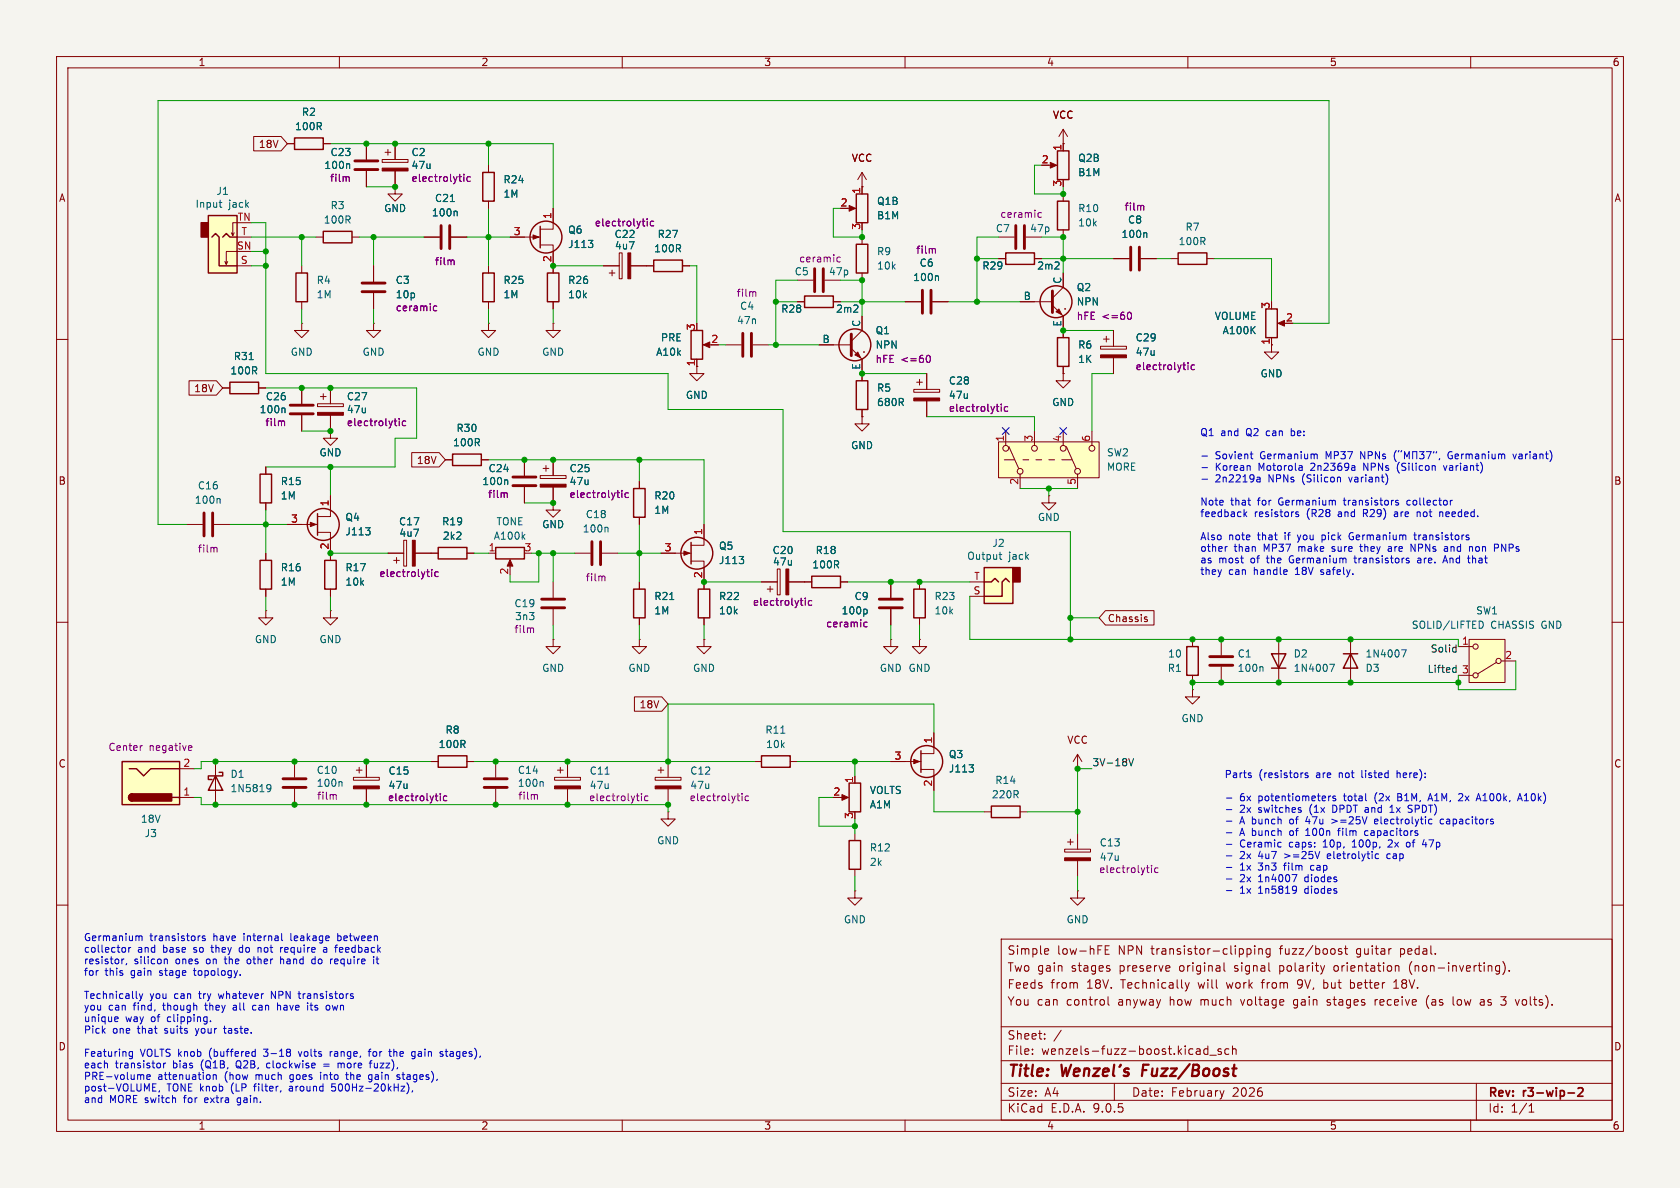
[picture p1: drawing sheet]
<svg xmlns="http://www.w3.org/2000/svg" width="297mm" height="210mm" viewBox="0 0 297 210" stroke-linecap="round" stroke-linejoin="round" font-family="sans-serif">
<defs><g id="words">
<g font-size="2.8" fill="#840000">
<text x="178" y="190.9">Title:</text>
<text x="202.7" y="190.9">Fuzz/Boost</text>
</g>
<g font-size="2.1" fill="#840000">
<text x="178" y="172">Two gain</text>
<text x="178" y="169">Simple</text>
<text x="186.9" y="169">low-hFE</text>
<text x="189.5" y="172">stages</text>
<text x="197.7" y="169">NPN</text>
<text x="198" y="172">preserve</text>
<text x="203.7" y="169">transistor-clipping</text>
<text x="208.8" y="172">original</text>
<text x="218.6" y="172">signal</text>
<text x="226.6" y="169">fuzz/boost</text>
<text x="226.7" y="172">polarity</text>
<text x="236.5" y="172">orientation</text>
<text x="240.2" y="169">guitar</text>
<text x="248.1" y="169">pedal.</text>
<text x="250" y="172">(non-inverting).</text>
<text x="178" y="178">You</text>
<text x="178" y="175">Feeds</text>
<text x="183.3" y="178">can</text>
<text x="185.7" y="175">from</text>
<text x="188.6" y="178">control</text>
<text x="192.2" y="175">18V.</text>
<text x="197.8" y="178">anyway</text>
<text x="198.3" y="175">Technically</text>
<text x="207.1" y="178">how</text>
<text x="212.1" y="175">will</text>
<text x="212.6" y="178">much</text>
<text x="217.3" y="175">work</text>
<text x="219.9" y="178">voltage</text>
<text x="223.7" y="175">from</text>
<text x="229.4" y="178">gain</text>
<text x="230.1" y="175">9V,</text>
<text x="234.8" y="175">but</text>
<text x="235.5" y="178">stages</text>
<text x="239.7" y="175">better</text>
<text x="244.1" y="178">receive</text>
<text x="247.6" y="175">18V.</text>
<text x="253.3" y="178">(as</text>
<text x="258.2" y="178">low</text>
<text x="263.2" y="178">as</text>
<text x="267" y="178">3</text>
<text x="269.8" y="178">volts).</text>
<text x="178" y="184">Sheet:</text>
<text x="178" y="186.7">File:</text>
<text x="184.1" y="186.7">wenzels-fuzz-boost.kicad_sch</text>
<text x="178" y="196.9">KiCad</text>
<text x="178" y="194.1">Size:</text>
<text x="184.7" y="194.1">A4</text>
<text x="185.7" y="196.9">E.D.A.</text>
<text x="193.3" y="196.9">9.0.5</text>
<text x="200" y="194.1">Date:</text>
<text x="207" y="194.1">February</text>
<text x="218" y="194.1">2026</text>
<text x="263" y="194.3">Rev:</text>
<text x="263" y="196.9">Id:</text>
<text x="267.1" y="196.9">1/1</text>
<text x="269.4" y="194.3">r3-wip-2</text>
</g>
<g font-size="1.8" fill="#840000">
<text x="35" y="11.9">1</text>
<text x="85" y="11.9">2</text>
<text x="135" y="11.9">3</text>
<text x="185" y="11.9">4</text>
<text x="235" y="11.9">5</text>
<text x="285" y="11.9">6</text>
<text x="186" y="21.2">VCC</text>
<text x="45.7" y="26.4">18V</text>
<text x="150.5" y="28.8">VCC</text>
<text x="10.3" y="35.9">A</text>
<text x="285.3" y="35.9">A</text>
<text x="122.9" y="64.8" transform="rotate(-90 122.9 64.8)">1</text>
<text x="224.5" y="61" transform="rotate(-90 224.5 61)">1</text>
<text x="34.2" y="69.5">18V</text>
<text x="73.6" y="82.2">18V</text>
<text x="10.3" y="85.9">B</text>
<text x="285.3" y="85.9">B</text>
<text x="195.7" y="110.2">Chassis</text>
<text x="113" y="125.4">18V</text>
<text x="188.6" y="131.7">VCC</text>
<text x="10.3" y="135.9">C</text>
<text x="285.3" y="135.9">C</text>
<text x="10.3" y="185.9">D</text>
<text x="285.3" y="185.9">D</text>
<text x="35" y="199.9">1</text>
<text x="85" y="199.9">2</text>
<text x="135" y="199.9">3</text>
<text x="185" y="199.9">4</text>
<text x="235" y="199.9">5</text>
<text x="285" y="199.9">6</text>
</g>
<g font-size="1.8" fill="#006464">
<text x="52.1" y="23.2">100R</text>
<text x="53.3" y="20.7">R2</text>
<text x="58.3" y="27.8">C23</text>
<text x="72.7" y="27.8">C2</text>
<text x="190.5" y="28.8">Q2B</text>
<text x="38.2" y="34.6">J1</text>
<text x="57.2" y="30.1">100n</text>
<text x="72.7" y="30.1">47u</text>
<text x="76.8" y="35.9">C21</text>
<text x="88.9" y="35.2">1M</text>
<text x="88.9" y="32.6">R24</text>
<text x="190.5" y="31.3">B1M</text>
<text x="34.5" y="36.9">Input</text>
<text x="40.4" y="36.9">jack</text>
<text x="57.1" y="39.7">100R</text>
<text x="58.3" y="37.2">R3</text>
<text x="67.8" y="37.7">GND</text>
<text x="76.2" y="38.5">100n</text>
<text x="100.3" y="41.5">Q6</text>
<text x="154.9" y="39">B1M</text>
<text x="154.9" y="36.4">Q1B</text>
<text x="176" y="41.2">C7</text>
<text x="182" y="41.2">47p</text>
<text x="190.5" y="40.2">10k</text>
<text x="190.5" y="37.7">R10</text>
<text x="199.3" y="39.7">C8</text>
<text x="209.5" y="41">R7</text>
<text x="100.3" y="44">J113</text>
<text x="108.5" y="42.3">C22</text>
<text x="108.6" y="44.3">4u7</text>
<text x="115.6" y="44.8">100R</text>
<text x="116.2" y="42.3">R27</text>
<text x="154.9" y="45.3">R9</text>
<text x="154.9" y="47.9">10k</text>
<text x="162.5" y="47.3">C6</text>
<text x="173.6" y="47.9">R29</text>
<text x="183.3" y="47.9">2m2</text>
<text x="198.2" y="42.3">100n</text>
<text x="208.3" y="43.5">100R</text>
<text x="55.9" y="50.4">R4</text>
<text x="55.9" y="52.9">1M</text>
<text x="69.9" y="50.4">C3</text>
<text x="69.9" y="52.9">10p</text>
<text x="88.9" y="52.9">1M</text>
<text x="88.9" y="50.4">R25</text>
<text x="100.3" y="52.9">10k</text>
<text x="100.3" y="50.4">R26</text>
<text x="140.4" y="48.9">C5</text>
<text x="146.5" y="48.9">47p</text>
<text x="161.3" y="49.9">100n</text>
<text x="180.9" y="53.1">B</text>
<text x="187.7" y="50.3" transform="rotate(-90 187.7 50.3)">C</text>
<text x="190.3" y="51.7">Q2</text>
<text x="130.2" y="57.5">47n</text>
<text x="130.7" y="55">C4</text>
<text x="138" y="55.5">R28</text>
<text x="147.7" y="55.5">2m2</text>
<text x="152.1" y="57.9" transform="rotate(-90 152.1 57.9)">C</text>
<text x="154.7" y="59.3">Q1</text>
<text x="187.7" y="57.8" transform="rotate(-90 187.7 57.8)">E</text>
<text x="190.3" y="54.2">NPN</text>
<text x="214.7" y="56.7">VOLUME</text>
<text x="216" y="59.3">A100K</text>
<text x="41.2" y="63.9">R31</text>
<text x="51.3" y="63.1">GND</text>
<text x="64" y="63.1">GND</text>
<text x="84.3" y="63.1">GND</text>
<text x="95.8" y="63.1">GND</text>
<text x="115.9" y="63.1">A10k</text>
<text x="116.7" y="60.6">PRE</text>
<text x="145.3" y="60.7">B</text>
<text x="152.1" y="65.4" transform="rotate(-90 152.1 65.4)">E</text>
<text x="154.7" y="61.8">NPN</text>
<text x="190.5" y="61.8">R6</text>
<text x="190.5" y="64.4">1K</text>
<text x="200.7" y="60.6">C29</text>
<text x="200.7" y="63.1">47u</text>
<text x="40.6" y="66.4">100R</text>
<text x="46.9" y="71">C26</text>
<text x="61.2" y="71">C27</text>
<text x="121.2" y="70.7">GND</text>
<text x="154.9" y="69.4">R5</text>
<text x="154.9" y="72">680R</text>
<text x="167.6" y="68.2">C28</text>
<text x="167.6" y="70.7">47u</text>
<text x="185.9" y="72">GND</text>
<text x="222.8" y="66.9">GND</text>
<text x="45.8" y="73.3">100n</text>
<text x="61.2" y="73.3">47u</text>
<text x="80.6" y="76.6">R30</text>
<text x="56.4" y="80.9">GND</text>
<text x="80" y="79.1">100R</text>
<text x="86.3" y="83.7">C24</text>
<text x="100.6" y="83.7">C25</text>
<text x="150.4" y="79.6">GND</text>
<text x="195.6" y="83.4">MORE</text>
<text x="195.6" y="80.9">SW2</text>
<text x="34.3" y="89.3">100n</text>
<text x="34.9" y="86.7">C16</text>
<text x="49.5" y="88.5">1M</text>
<text x="49.5" y="86">R15</text>
<text x="85.2" y="86">100n</text>
<text x="100.6" y="86">47u</text>
<text x="115.6" y="88.5">R20</text>
<text x="61" y="94.8">J113</text>
<text x="61" y="92.3">Q4</text>
<text x="70.4" y="93.1">C17</text>
<text x="70.5" y="95.1">4u7</text>
<text x="78.1" y="93.1">R19</text>
<text x="78.2" y="95.6">2k2</text>
<text x="87.2" y="95.6">A100k</text>
<text x="87.7" y="93.1">TONE</text>
<text x="95.8" y="93.6">GND</text>
<text x="102.9" y="94.3">100n</text>
<text x="103.5" y="91.8">C18</text>
<text x="115.6" y="91">1M</text>
<text x="183.4" y="92.3">GND</text>
<text x="49.5" y="101.2">R16</text>
<text x="61" y="101.2">R17</text>
<text x="127" y="99.9">J113</text>
<text x="127" y="97.4">Q5</text>
<text x="136.5" y="98.1">C20</text>
<text x="136.5" y="100.2">47u</text>
<text x="143.5" y="100.7">100R</text>
<text x="144.1" y="98.1">R18</text>
<text x="170.9" y="99.2">Output</text>
<text x="175.3" y="96.9">J2</text>
<text x="178.3" y="99.2">jack</text>
<text x="49.5" y="103.7">1M</text>
<text x="61" y="103.7">10k</text>
<text x="90.8" y="107.5">C19</text>
<text x="115.6" y="106.3">R21</text>
<text x="127" y="106.3">R22</text>
<text x="151" y="106.3">C9</text>
<text x="165.1" y="106.3">R23</text>
<text x="45" y="113.9">GND</text>
<text x="56.4" y="113.9">GND</text>
<text x="91" y="109.8">3n3</text>
<text x="115.6" y="108.8">1M</text>
<text x="127" y="108.8">10k</text>
<text x="165.1" y="108.8">10k</text>
<text x="249.5" y="111.4">SOLID/LIFTED</text>
<text x="260.9" y="108.8">SW1</text>
<text x="263.5" y="111.4">CHASSIS</text>
<text x="272.6" y="111.4">GND</text>
<text x="95.8" y="119">GND</text>
<text x="111" y="119">GND</text>
<text x="122.4" y="119">GND</text>
<text x="155.4" y="119">GND GND</text>
<text x="206.3" y="119">R1</text>
<text x="206.4" y="116.4">10</text>
<text x="218.7" y="116.4">C1</text>
<text x="218.7" y="119">100n</text>
<text x="228.6" y="116.4">D2</text>
<text x="228.6" y="119">1N4007</text>
<text x="241.3" y="119">D3</text>
<text x="241.3" y="116.4">1N4007</text>
<text x="78.7" y="129.9">R8</text>
<text x="135.2" y="129.9">R11</text>
<text x="208.8" y="127.9">GND</text>
<text x="40.6" y="137.7">D1</text>
<text x="55.9" y="137">C10</text>
<text x="68.6" y="137.1">C15</text>
<text x="77.5" y="132.4">100R</text>
<text x="91.4" y="137">C14</text>
<text x="104.1" y="137.1">C11</text>
<text x="121.9" y="137.1">C12</text>
<text x="135.3" y="132.4">10k</text>
<text x="167.6" y="136.8">J113</text>
<text x="167.6" y="134.2">Q3</text>
<text x="40.6" y="140.2">1N5819</text>
<text x="55.9" y="139.3">100n</text>
<text x="68.6" y="139.7">47u</text>
<text x="91.4" y="139.3">100n</text>
<text x="104.1" y="139.7">47u</text>
<text x="121.9" y="139.7">47u</text>
<text x="153.7" y="140.6">VOLTS</text>
<text x="153.7" y="143.1">A1M</text>
<text x="175.2" y="141.3">220R</text>
<text x="175.9" y="138.8">R14</text>
<text x="24.8" y="145.6">18V</text>
<text x="25.5" y="148.2">J3</text>
<text x="116.1" y="149.5">GND</text>
<text x="194.3" y="149.8">C13</text>
<text x="153.7" y="150.7">R12</text>
<text x="153.7" y="153.3">2k</text>
<text x="194.3" y="152.4">47u</text>
<text x="149.1" y="163.4">GND</text>
<text x="188.5" y="163.4">GND</text>
</g>
<g font-size="1.8" fill="#a90000">
<text x="184.1" y="29">2</text>
<text x="187.7" y="26.7" transform="rotate(-90 187.7 26.7)">1</text>
<text x="152.1" y="34.4" transform="rotate(-90 152.1 34.4)">1</text>
<text x="187.7" y="33.1" transform="rotate(-90 187.7 33.1)">3</text>
<text x="41.9" y="39.1">TN</text>
<text x="42.6" y="41.7">T</text>
<text x="90.7" y="41.7">3</text>
<text x="97.5" y="38.8" transform="rotate(-90 97.5 38.8)">1</text>
<text x="148.5" y="36.6">2</text>
<text x="152.1" y="40.7" transform="rotate(-90 152.1 40.7)">3</text>
<text x="41.8" y="44.2">SN</text>
<text x="42.5" y="46.7">S</text>
<text x="97.5" y="46.4" transform="rotate(-90 97.5 46.4)">2</text>
<text x="122.9" y="58.5" transform="rotate(-90 122.9 58.5)">3</text>
<text x="224.5" y="54.7" transform="rotate(-90 224.5 54.7)">3</text>
<text x="227.3" y="56.9">2</text>
<text x="125.7" y="60.7">2</text>
<text x="177.5" y="78.2" transform="rotate(-90 177.5 78.2)">1</text>
<text x="182.6" y="78.2" transform="rotate(-90 182.6 78.2)">3</text>
<text x="187.7" y="78.2" transform="rotate(-90 187.7 78.2)">4</text>
<text x="192.8" y="78.2" transform="rotate(-90 192.8 78.2)">6</text>
<text x="58.2" y="89.6" transform="rotate(-90 58.2 89.6)">1</text>
<text x="180.1" y="85.8" transform="rotate(-90 180.1 85.8)">2</text>
<text x="190.2" y="85.8" transform="rotate(-90 190.2 85.8)">5</text>
<text x="51.4" y="92.5">3</text>
<text x="124.2" y="94.7" transform="rotate(-90 124.2 94.7)">1</text>
<text x="58.2" y="97.2" transform="rotate(-90 58.2 97.2)">2</text>
<text x="86.3" y="97.5">1</text>
<text x="89.9" y="101.7" transform="rotate(-90 89.9 101.7)">2</text>
<text x="92.6" y="97.5">3</text>
<text x="117.4" y="97.5">3</text>
<text x="124.2" y="102.3" transform="rotate(-90 124.2 102.3)">2</text>
<text x="172" y="105.2">S</text>
<text x="172.1" y="102.6">T</text>
<text x="258.4" y="119.1">3</text>
<text x="258.4" y="114">1</text>
<text x="266" y="116.6">2</text>
<text x="164.8" y="131.5" transform="rotate(-90 164.8 131.5)">1</text>
<text x="32.3" y="135.6">2</text>
<text x="158" y="134.4">3</text>
<text x="32.3" y="140.7">1</text>
<text x="147.2" y="140.7">2</text>
<text x="150.9" y="138.5" transform="rotate(-90 150.9 138.5)">1</text>
<text x="164.8" y="139.1" transform="rotate(-90 164.8 139.1)">2</text>
<text x="150.9" y="144.9" transform="rotate(-90 150.9 144.9)">3</text>
</g>
<g font-size="1.8" fill="#840084">
<text x="58.3" y="32.4">film</text>
<text x="72.7" y="32.4">electrolytic</text>
<text x="105.1" y="40.2">electrolytic</text>
<text x="176.7" y="38.7">ceramic</text>
<text x="198.7" y="37.4">film</text>
<text x="76.8" y="47.1">film</text>
<text x="141.2" y="46.6">ceramic</text>
<text x="161.9" y="45.1">film</text>
<text x="130.1" y="52.7">film</text>
<text x="69.9" y="55.2">ceramic</text>
<text x="190.3" y="56.7">hFE</text>
<text x="194.8" y="56.7">&lt;=60</text>
<text x="154.7" y="64.4">hFE</text>
<text x="159.3" y="64.4">&lt;=60</text>
<text x="200.7" y="65.6">electrolytic</text>
<text x="46.8" y="75.5">film</text>
<text x="61.2" y="75.5">electrolytic</text>
<text x="167.6" y="73">electrolytic</text>
<text x="86.2" y="88.2">film</text>
<text x="100.6" y="88.2">electrolytic</text>
<text x="34.9" y="97.9">film</text>
<text x="67" y="102.2">electrolytic</text>
<text x="103.5" y="103">film</text>
<text x="133" y="107.3">electrolytic</text>
<text x="90.8" y="112.1">film</text>
<text x="146" y="111.1">ceramic</text>
<text x="148.7" y="108.8">100p</text>
<text x="19.1" y="132.9">Center</text>
<text x="26.3" y="132.9">negative</text>
<text x="56" y="141.6">film</text>
<text x="68.5" y="141.8">electrolytic</text>
<text x="91.5" y="141.6">film</text>
<text x="104.1" y="141.8">electrolytic</text>
<text x="121.8" y="141.8">electrolytic</text>
<text x="194.2" y="154.5">electrolytic</text>
</g>
<g font-size="1.8" fill="#0000c2">
<text x="212.1" y="77.4">Q1</text>
<text x="215.8" y="77.4">and</text>
<text x="220.4" y="77.4">Q2</text>
<text x="224.1" y="77.4">can</text>
<text x="228.7" y="77.4">be:</text>
<text x="214.8" y="81.5">Sovient</text>
<text x="214.8" y="83.6">Korean</text>
<text x="222.6" y="83.6">Motorola</text>
<text x="222.9" y="81.5">Germanium</text>
<text x="232" y="83.6">2n2369a</text>
<text x="234.7" y="81.5">MP37</text>
<text x="241" y="81.5">NPNs</text>
<text x="241.5" y="83.6">NPNs</text>
<text x="247.6" y="83.6">(Silicon</text>
<text x="256.1" y="83.6">variant)</text>
<text x="256.9" y="81.5">Germanium</text>
<text x="268.6" y="81.5">variant)</text>
<text x="212.1" y="89.7">Note</text>
<text x="214.8" y="85.6">2n2219a</text>
<text x="217.6" y="89.7">that</text>
<text x="222.5" y="89.7">for</text>
<text x="224.3" y="85.6">NPNs</text>
<text x="226.3" y="89.7">Germanium</text>
<text x="230.5" y="85.6">(Silicon</text>
<text x="238.1" y="89.7">transistors</text>
<text x="239" y="85.6">variant)</text>
<text x="249.4" y="89.7">collector</text>
<text x="212.1" y="91.7">feedback</text>
<text x="212.1" y="95.8">Also</text>
<text x="217.2" y="95.8">note</text>
<text x="221.7" y="91.7">resistors</text>
<text x="222.5" y="95.8">that</text>
<text x="227.4" y="95.8">if</text>
<text x="229.9" y="95.8">you</text>
<text x="231.1" y="91.7">(R28</text>
<text x="234.3" y="95.8">pick</text>
<text x="236.8" y="91.7">and</text>
<text x="239.4" y="95.8">Germanium</text>
<text x="241.4" y="91.7">R29)</text>
<text x="247.2" y="91.7">are</text>
<text x="251.1" y="95.8">transistors</text>
<text x="251.3" y="91.7">not</text>
<text x="255.5" y="91.7">needed.</text>
<text x="212.1" y="97.9">other</text>
<text x="212.1" y="99.9">as</text>
<text x="212.1" y="102">they</text>
<text x="215.4" y="99.9">most</text>
<text x="217.2" y="102">can</text>
<text x="218.2" y="97.9">than</text>
<text x="221.2" y="99.9">of</text>
<text x="221.7" y="102">handle</text>
<text x="223.5" y="97.9">MP37</text>
<text x="224.3" y="99.9">the</text>
<text x="228.4" y="99.9">Germanium</text>
<text x="229.3" y="102">18V</text>
<text x="229.8" y="97.9">make</text>
<text x="233.9" y="102">safely.</text>
<text x="235.9" y="97.9">sure</text>
<text x="240.1" y="99.9">transistors</text>
<text x="241.2" y="97.9">they</text>
<text x="246.3" y="97.9">are</text>
<text x="250.5" y="97.9">NPNs</text>
<text x="251.5" y="99.9">are.</text>
<text x="256.3" y="99.9">And</text>
<text x="256.6" y="97.9">and</text>
<text x="260.8" y="99.9">that</text>
<text x="261.2" y="97.9">non</text>
<text x="265.8" y="97.9">PNPs</text>
<text x="216.4" y="137.9">Parts</text>
<text x="222.5" y="137.9">(resistors</text>
<text x="232.8" y="137.9">are</text>
<text x="237" y="137.9">not</text>
<text x="241.2" y="137.9">listed</text>
<text x="247.6" y="137.9">here):</text>
<text x="219.2" y="142">6x</text>
<text x="222.6" y="142">potentiometers</text>
<text x="237.9" y="142">total</text>
<text x="243.5" y="142">(2x</text>
<text x="247.7" y="142">B1M,</text>
<text x="253.4" y="142">A1M,</text>
<text x="259" y="142">2x</text>
<text x="262.4" y="142">A100k,</text>
<text x="269.9" y="142">A10k)</text>
<text x="219.2" y="144">2x</text>
<text x="219.2" y="146.1">A bunch</text>
<text x="219.2" y="148.1">A bunch</text>
<text x="222.6" y="144">switches</text>
<text x="228.3" y="146.1">of</text>
<text x="228.3" y="148.1">of</text>
<text x="231.3" y="146.1">47u</text>
<text x="231.3" y="148.1">100n</text>
<text x="231.8" y="144">(1x</text>
<text x="236" y="144">DPDT and</text>
<text x="236.1" y="146.1">&gt;=25V</text>
<text x="237.3" y="148.1">film</text>
<text x="242.1" y="148.1">capacitors</text>
<text x="243.9" y="146.1">electrolytic</text>
<text x="246.6" y="144">1x</text>
<text x="250" y="144">SPDT)</text>
<text x="255.7" y="146.1">capacitors</text>
<text x="219.2" y="150.1">Ceramic</text>
<text x="219.2" y="152.2">2x</text>
<text x="219.2" y="154.2">1x</text>
<text x="222.6" y="152.2">4u7</text>
<text x="222.6" y="154.2">3n3</text>
<text x="227.3" y="152.2">&gt;=25V</text>
<text x="227.3" y="154.2">film</text>
<text x="228" y="150.1">caps:</text>
<text x="232.2" y="154.2">cap</text>
<text x="234.2" y="150.1">10p,</text>
<text x="235.1" y="152.2">eletrolytic</text>
<text x="239.5" y="150.1">100p,</text>
<text x="245.8" y="152.2">cap</text>
<text x="246.1" y="150.1">2x</text>
<text x="249.5" y="150.1">of</text>
<text x="252.5" y="150.1">47p</text>
<text x="219.2" y="156.3">2x</text>
<text x="219.2" y="158.3">1x</text>
<text x="222.6" y="156.3">1n4007</text>
<text x="222.6" y="158.3">1n5819</text>
<text x="230.9" y="156.3">diodes</text>
<text x="230.9" y="158.3">diodes</text>
<text x="14.7" y="166.5">Germanium</text>
<text x="26.5" y="166.5">transistors</text>
<text x="37.8" y="166.5">have</text>
<text x="43.3" y="166.5">internal</text>
<text x="51.8" y="166.5">leakage</text>
<text x="60.3" y="166.5">between</text>
<text x="14.7" y="168.5">collector</text>
<text x="14.7" y="170.5">resistor,</text>
<text x="14.7" y="172.6">for</text>
<text x="18.6" y="172.6">this</text>
<text x="23.2" y="172.6">gain</text>
<text x="23.7" y="170.5">silicon</text>
<text x="24.3" y="168.5">and</text>
<text x="28.5" y="172.6">stage</text>
<text x="28.9" y="168.5">base</text>
<text x="31.2" y="170.5">ones</text>
<text x="34.5" y="168.5">so</text>
<text x="34.8" y="172.6">topology.</text>
<text x="36.8" y="170.5">on</text>
<text x="37.9" y="168.5">they</text>
<text x="40.2" y="170.5">the</text>
<text x="43" y="168.5">do</text>
<text x="44.4" y="170.5">other</text>
<text x="46.4" y="168.5">not</text>
<text x="50.4" y="170.5">hand</text>
<text x="50.6" y="168.5">require</text>
<text x="56.2" y="170.5">do</text>
<text x="58.4" y="168.5">a</text>
<text x="59.7" y="170.5">require</text>
<text x="60.8" y="168.5">feedback</text>
<text x="14.7" y="176.7">Technically</text>
<text x="14.7" y="178.7">you</text>
<text x="19.2" y="178.7">can</text>
<text x="23.7" y="178.7">find,</text>
<text x="26.5" y="176.7">you</text>
<text x="29.1" y="178.7">though</text>
<text x="30.9" y="176.7">can</text>
<text x="35.5" y="176.7">try</text>
<text x="36.8" y="178.7">they</text>
<text x="39.1" y="176.7">whatever</text>
<text x="41.9" y="178.7">all</text>
<text x="45.5" y="178.7">can</text>
<text x="48.6" y="176.7">NPN</text>
<text x="50.1" y="178.7">have</text>
<text x="53.7" y="176.7">transistors</text>
<text x="55.6" y="178.7">its</text>
<text x="59.1" y="178.7">own</text>
<text x="14.7" y="180.8">unique</text>
<text x="14.7" y="182.8">Pick</text>
<text x="19.9" y="182.8">one</text>
<text x="22.2" y="180.8">way</text>
<text x="24.5" y="182.8">that</text>
<text x="26.8" y="180.8">of</text>
<text x="29.4" y="182.8">suits</text>
<text x="29.9" y="180.8">clipping.</text>
<text x="35.1" y="182.8">your</text>
<text x="40.3" y="182.8">taste.</text>
<text x="14.7" y="186.9">Featuring</text>
<text x="14.7" y="188.9">each</text>
<text x="14.7" y="191">PRE-volume</text>
<text x="20.4" y="188.9">transistor</text>
<text x="24.8" y="186.9">VOLTS knob</text>
<text x="27.9" y="191">attenuation</text>
<text x="30.7" y="188.9">bias</text>
<text x="35.8" y="188.9">(Q1B,</text>
<text x="37.2" y="186.9">(buffered</text>
<text x="39.8" y="191">(how</text>
<text x="42.2" y="188.9">Q2B,</text>
<text x="45.5" y="191">much</text>
<text x="47.1" y="186.9">3-18</text>
<text x="47.8" y="188.9">clockwise</text>
<text x="51.7" y="191">goes</text>
<text x="53.5" y="186.9">volts</text>
<text x="57.3" y="191">into</text>
<text x="59.2" y="186.9">range,</text>
<text x="60.8" y="188.9">more</text>
<text x="62.1" y="191">the</text>
<text x="66.2" y="191">gain</text>
<text x="66.3" y="186.9">for</text>
<text x="66.7" y="188.9">fuzz),</text>
<text x="70.1" y="186.9">the</text>
<text x="71.5" y="191">stages),</text>
<text x="74.3" y="186.9">gain</text>
<text x="79.5" y="186.9">stages),</text>
<text x="14.7" y="193">post-VOLUME,</text>
<text x="14.7" y="195.1">and</text>
<text x="19.3" y="195.1">MORE switch</text>
<text x="29.5" y="193">TONE knob</text>
<text x="32.8" y="195.1">for</text>
<text x="36.7" y="195.1">extra</text>
<text x="41.1" y="193">(LP</text>
<text x="42.6" y="195.1">gain.</text>
<text x="45.4" y="193">filter,</text>
<text x="51.8" y="193">around</text>
<text x="59.5" y="193">500Hz-20kHz),</text>
</g>
<g font-size="1.8" fill="#0f0f0f">
<text x="252.3" y="119">Lifted</text>
<text x="252.8" y="115.7">Solid</text>
<text x="193" y="135.5">3V-18V</text>
</g>
</g></defs>
<path d="M0 0h297v210h-297z" fill="#f5f4ef" stroke="#f5f4ef" stroke-width=".18"/>
<g fill="none" stroke="#840000" stroke-width=".18">
<path d="M10 10h277v190h-277zM12 12h273v186h-273zM60 10v2M110 10v2M160 10v2M210 10v2M260 10v2M10 60h2M285 60h2M10 110h2M285 110h2M10 160h2"/>
<path d="M177 166h108v32h-108zM184.9 167.7l.4 .1 .1 .3-.7 .1M185.3 168.6l-.4 .1M195.4 167.9h.5M195.9 176.2v1.3l.2 .2M196.1 167.2h-.7v1.5h.7M209.5 173.7l.4 1M209.9 174.7l-.2 .4-.2 .1M210.2 173.7l-.3 1M216.4 170.2v1.3l.2 .2M220.6 167.7h.3l.3 .3-.1 .6-.5 .1M221.8 167.2v.1"/>
<path d="M221.8 167.7v1M222.5 167.8l.2-.1 .4 .1 .1 .9M222.5 167.7v1M224.5 167.8l-.4-.1-.3 .3v.4l.2 .2h.5M224.5 167.7v1.2l-.3 .3-.3-.1M228.7 176.8v.8M229.5 173.3v.7M234 173.2v1.5M234 174.6l.5 .1M234.2 170.7l-.4 1M234.5 173.7l-.5 .1M234.6 177.6l.4 .1"/>
<path d="M234.8 176.7l-.2 .2 .2 .3M235.9 170.8v.8M236.7 168.1l.5 .2v.1v.2l-.5 .1M236.7 167.8h.5M237.7 167.7h.5M237.9 167.2v1.3l.3 .2M238.7 174.6l.5 .1M238.7 173.2v1.5M239.2 173.7l-.5 .1M243.1 176.7v1M243.5 176.7l-.3 .1-.1 .2M246.4 174.7h.8"/>
<path d="M246.4 173.6l.4-.4v1.5M246.7 170.8h.5l.1 .9M249.4 170.3l-.2 .7 .2 1M252.6 176a1.72 1.72 0 0 0 0 2.3M256.9 176.2v1.3l.2 .2M261.9 176.7h.3l.2 .2v.8M262.4 177.6l-.5 .1M262.4 177.1h-.5M264.5 170.8h.6M264.5 171.6h.6M265.1 170.7v1.2l-.3 .3-.3-.1M265.3 176.2h.9l-.5 .6"/>
<path d="M265.7 170a1.72 1.72 0 0 1 0 2.3M266 176.8l.2 .3v.3l-.2 .3M266.8 171.6v.1M285 160h2M60 198v2M110 198v2M160 198v2M177 194.5h108M177 191.5h108M177 187.5h108M177 181.5h108M182.5 186.3v.1"/>
<path d="M182.5 185.5v.1M184.7 183.6v.1M184.7 182.8v.1M187.6 182.1l-1.3 2M197 191.5v3M210 198v2M213.5 184.9v1.5M213.5 185.5l-.4-.1-.3 .3v.4l.2 .2h.5M213.9 186.5h1.1M215.9 185.5l-.4-.1-.2 .2 .1 .2 .5 .2v.3h-.6M216.4 192.8l-.4 1M217.2 185.5l-.4-.1-.3 .3v.4l.2 .2h.5"/>
<path d="M217.9 185.5l.2-.1 .4 .1v.9M217.9 184.9v1.5M260 198v2M261 191.5v6.5M270.3 196.6h.9M270.5 195.5h-.2M270.7 195.1v1.5"/>
</g>
<path d="M277.2 193.2h1.1M279 192.4l.6-.1 .2 .1v.3l-.9 1.1h.9" fill="none" stroke="#840000" stroke-width=".3"/>
<path d="M187.6 188.2l.3 2 .5-1.4 .2 1.4 .8-2M189.9 189.5l.9-.1v-.4l-.2-.1-.6 .1-.2 .9 .3 .3 .5-.1M191.7 189.1a.49 .49 0 0 1 .9 .1l-.2 1M191.8 188.9l-.2 1.3M193.4 188.9h1l-1.2 1.3h1.1M195 189.5l1-.1-.1-.4-.1-.1-.6 .1-.2 .9 .2 .3 .6-.1M197 188.2l-.2 1.7 .2 .3M198.1 188.2l-.2 .4M199.6 189a.49 .49 0 0 0-.8 .3v.1l.7 .2v.3l-.3 .3-.6-.1M202.1 188.2l-.2 2" fill="none" stroke="#840000" stroke-width=".4"/>
<path d="M176.5 78.1h17.8v6.4h-17.8z" fill="#ffffc2"/>
<g fill="none" stroke="#840000" stroke-width=".18">
<path d="M176.5 78.1h17.8v6.4h-17.8zM177.8 76.2v2.5M178.4 78.9l1.7 3.9M182.9 76.2v2.5M188 76.2v2.5M188.5 78.9l1.7 3.9M193 76.2v2.5M33 92.7h2.8M37.8 92.7h2.8M50.8 92.7h5.3M56.1 94.1h2.3v3.7M58.4 87.6v3.7h-2.3"/>
<path d="M177.5 81.3h1.8M180.3 83.8v2.6M180.8 81.3h1.1M183.1 81.3h1M185.4 87.6v1.3h1.3l-1.3 1.3-1.3-1.3h1.3M185.4 87.6h.1M185.4 81.3h1M187.7 81.3h1.8M190.5 83.8v2.6M215.9 113v2.8M215.9 117.9v2.8M238.8 113v7.7"/>
<path d="M188.2 150.1h4.6v.5h-4.6zM188.7 148.8h1M189.2 148.3v1.1M190.5 147.3v2.8M190.5 152.1v2.8"/>
<circle cx="177.8" cy="79.2" r=".51"/>
<circle cx="182.9" cy="79.2" r=".51"/>
<circle cx="188" cy="79.2" r=".51"/>
<circle cx="193" cy="79.2" r=".51"/>
<circle cx="180.3" cy="83.3" r=".51"/>
<circle cx="190.5" cy="83.3" r=".51"/>
</g>
<path d="M36.1 90.7v4M37.6 90.7v4M213.9 116.1h4M213.9 117.6h4" fill="none" stroke="#840000" stroke-width=".51"/>
<path d="M38.7 88.1l.2 .2v.7M64.6 93.3h.8l-.4 .5M65.3 93.8l.1 .2-.1 .5M223.1 117.8l.2 .2v.7M247.8 114.9h.8l-.5 1.2" fill="none" stroke="#006464" stroke-width=".18"/>
<path d="M38 96.8l.4 .1v.7M203.6 153v.1M203.6 153.4v.8M204.7 153.5l-.3-.1-.3 .2 .1 .6h.5" fill="none" stroke="#840084" stroke-width=".18"/>
<g fill="#840000" stroke="#840000" stroke-width=".18">
<path d="M54.9 92.3l1 .4-1 .4z"/>
<path d="M188.2 151.6h4.6v.5h-4.6z"/>
</g>
<g fill="none" stroke="#840000" stroke-width=".25">
<path d="M56.1 90.8v3.8M237.5 115.6h2.5M238.8 115.6l1.2 2.5h-2.5z"/>
<circle cx="57.1" cy="92.7" r="2.82"/>
</g>
<path d="M259.7 113h6.4v7.7h-6.4z" fill="#ffffc2"/>
<g fill="none" stroke="#840000" stroke-width=".18">
<path d="M64.8 25.4v2.8M64.8 30.2v2.8M149.9 36.8h1M152.4 33h.1M152.4 30.5v3.8M152.4 30.5l-.8 1.3M152.4 30.5l.8 1.3M185.4 29.2h1M188 25.4h.1M188 22.9v3.8M188 34.3v1.3M188 22.9l-.8 1.2"/>
<path d="M188 22.9l.7 1.2M55.9 41.9h1.2M62.2 41.9h1.3M152.4 41.9v1.3M152.4 48.3v1.2M160 53.3h2.8M164.8 53.3h2.8M176.5 41.9h2.8M181.4 41.9h2.7M188 40.6v1.3M188 58.4v1.3M195.1 59.9h1"/>
<path d="M195.6 59.4v1.1M196.8 58.4v2.8M196.8 45.7h2.8M201.7 45.7h2.8M207 45.7h1.3M213.4 45.7h1.2M224.8 59.7v2.5h1.3l-1.3 1.3-1.3-1.3h1.3M226.3 57.2h1M152.4 73.7v1.2h1.3l-1.3 1.3-1.3-1.3h1.3M152.4 73.7h.1M152.4 66v1.3M152.4 72.4v1.3"/>
<path d="M161.5 68.8h4.6v.5h-4.6zM162.1 67.6h1M162.6 67.1v1M163.8 66v2.8M163.8 70.9v2.8M188 66v1.3h1.2l-1.2 1.3-1.3-1.3h1.3M188 66h.1M188 64.8v1.2M194.6 61.2h4.5v.5h-4.5zM196.8 63.2v2.8M58.4 108v1.2h1.3l-1.3 1.3-1.3-1.3h1.3M58.4 108h.1"/>
<path d="M210.8 113v1.3M210.8 119.4v1.3M257.8 119.4h2.5M257.8 114.3h2.5M259.7 113h6.4v7.7h-6.4zM264.5 117.1l-3.3 2M265.4 116.8h2.6M210.8 121.9v1.3h1.3l-1.3 1.3-1.3-1.3h1.3M210.8 121.9h.1"/>
<circle cx="260.9" cy="119.4" r=".46"/>
<circle cx="260.9" cy="114.3" r=".46"/>
<circle cx="264.9" cy="116.8" r=".46"/>
</g>
<path d="M61.6 28.9l.2 .2v.7M165.7 48.8l.2 .1v.7M202.6 41.1l.1 .2v.7M261.8 109.8a.68 .68 0 0 1 .4 .6 .68 .68 0 0 1-.4 .7" fill="none" stroke="#006464" stroke-width=".18"/>
<path d="M151.4 34.3h2v5.1h-2zM186.9 26.7h2.1v5.1h-2.1zM186.9 35.6h2.1v5h-2.1zM57.1 40.9h5.1v2h-5.1zM151.4 43.2h2v5.1h-2zM186.9 59.7h2.1v5.1h-2.1zM208.3 44.7h5.1v2h-5.1zM223.8 54.6h2v5.1h-2zM151.4 67.3h2v5.1h-2zM209.8 114.3h2v5.1h-2z" fill="none" stroke="#840000" stroke-width=".25"/>
<g fill="#840000" stroke="#840000" stroke-width=".18">
<path d="M161.5 70.4h4.6v.5h-4.6z"/>
<path d="M225.9 57.2l1.2-.6v1.1z"/>
<path d="M194.6 62.7h4.5v.5h-4.5z"/>
<path d="M150.1 36.3l1.2 .5-1.2 .5z"/>
<path d="M185.7 28.7l1.1 .5-1.1 .5z"/>
</g>
<path d="M61.4 31.2l.3 .2v.7M183.5 38.2l.2 .2h.4M184.1 37.6h-.4l-.2 .2M201.8 36.3l.4 .2v.7M165 43.9l.4 .2v.7M177 71.4v.2M177 71.9v.8M178.2 71.9h-.4l-.3 .2 .2 .6h.5M210 64.1v.1M210 64.5v.8M211.2 64.6l-.4-.1-.2 .2 .1 .6h.5" fill="none" stroke="#840084" stroke-width=".18"/>
<path d="M62.7 28.4h4.1M62.7 30h4.1M179.6 39.9v4M181.1 39.9v4M163.1 51.3v4.1M164.6 51.3v4.1M199.9 43.7v4.1M201.4 43.7v4.1" fill="none" stroke="#840000" stroke-width=".51"/>
<path d="M36.8 38.1h5.1v10.2h-5.1z" fill="#ffffc2"/>
<path d="M35.6 39.4h1.2v2.5h-1.2z" fill="#840000" stroke="#840000" stroke-width=".25"/>
<g fill="none" stroke="#840000" stroke-width=".25">
<path d="M36.8 38.1h5.1v10.2h-5.1zM52.1 24.4h5v2h-5zM37.5 41.9l.6-.6 .6 .6v5.1h3.2M39.4 41.9l.6-.6 .6 .6h1.3M96.8 48.3h2v5h-2zM122.2 58.4h2v5.1h-2zM142.2 52.3h5.1v2.1h-5.1zM177.8 44.7h5.1v2h-5.1zM40.6 67.6h5.1v2h-5.1zM46 83.8h2v5.1h-2zM46 99.1h2v5h-2zM57.4 99.1h2v5h-2z"/>
<path d="M112 86.4h2v5h-2zM122.2 95.9v3.8M112 104.1h2v5.1h-2zM123.4 104.1h2.1v5.1h-2.1zM161.5 104.1h2.1v5.1h-2.1zM150.1 148.6h2v5.1h-2z"/>
<circle cx="186.7" cy="53.3" r="2.82"/>
<circle cx="151.1" cy="61" r="2.82"/>
<circle cx="123.2" cy="97.8" r="2.82"/>
</g>
<g fill="none" stroke="#840000" stroke-width=".18">
<path d="M41.9 39.4h-.8v2.3l-.2-.6M50.8 25.4h1.3M57.1 25.4h1.3M40.3 46.2l-.3 .5M41.4 41.1l-.3 .6M41.9 44.5h-1.9v2.2l-.2-.5M41.9 47h2.5M41.9 41.9h2.5M97.8 57.2v1.2h1.3l-1.3 1.3-1.3-1.3h1.3M97.8 57.2h.1M97.8 47v1.3M97.8 53.3v1.3"/>
<path d="M141 53.3h1.2M141 49.5h2.8M145.8 49.5h2.8M147.3 53.3h1.3M152.4 55.9v2.5l-1.9 1.9M176.5 45.7h1.3M180.3 53.3h5.8M182.9 45.7h1.2M186.1 54l1.9 1.9v2.5M188 48.3v2.5l-1.9 1.9M188.2 54.6h.1M39.4 68.6h1.2"/>
<path d="M45.7 68.6h1.3M53.3 68.6v2.8M53.3 73.4v2.8M123.2 63.5v2.5h1.3l-1.3 1.3-1.3-1.3h1.3M124.7 61h1M128.3 61h2.8M133.1 61h2.8M144.8 61h5.7M150.5 61.6l1.9 1.9v2.5M152.7 62.2h.1M47 82.6v1.2M47 88.9v1.3"/>
<path d="M47 97.8v1.3M58.4 97.8v1.3M95.5 84.1h4.6v.5h-4.6zM96 82.8h1M96.5 82.3v1M97.8 88.9v1.3h1.3l-1.3 1.2-1.3-1.2h1.3M97.8 88.9h.1M97.8 81.3v2.8M97.8 86.1v2.8M101.6 97.8h2.8M106.4 97.8h2.8M113 85.1v1.3"/>
<path d="M113 91.4v1.3M116.8 97.8h5.4M122.2 99.2h2.3v4.9M124.5 92.7v3.7h-2.3M47 108v1.2h1.3l-1.3 1.3-1.3-1.3h1.3M47 108h.1M47 104.1v1.3M58.4 104.1v1.3M97.8 113v1.3h1.3l-1.3 1.3-1.3-1.3h1.3M97.8 113h.1M97.8 102.9v2.8M97.8 107.7v2.8"/>
<path d="M113 113v1.3h1.3l-1.3 1.3-1.2-1.3h1.2M113 113h.1M113 102.9v1.2M113 109.2v1.3M124.5 113v1.3h1.2l-1.2 1.3-1.3-1.3h1.3M124.5 113h.1M124.5 109.2v1.3M157.5 113v1.3h1.2l-1.2 1.3-1.3-1.3h1.3M157.5 113h.1M162.6 113v1.3h1.2l-1.2 1.3-1.3-1.3h1.3M162.6 113h.1M162.6 102.9v1.2"/>
<path d="M162.6 109.2v1.3M98 137.4h4.6v.5h-4.6zM98.6 136.1h1M99.1 135.6v1.1M100.3 134.6v2.8M100.3 139.4v2.8M115.8 137.4h4.6v.5h-4.6zM116.3 136.1h1M116.8 135.6v1.1M118.1 134.6v2.8M118.1 139.4v2.8M118.1 143.5v1.3h1.3l-1.3 1.3-1.3-1.3h1.3"/>
<path d="M118.1 143.5h.1M151.1 147.3v1.3M151.1 153.7v1.2"/>
</g>
<path d="M38.7 35.8h.5M38.9 36.5l.3 .1M44.1 63.6h.7M50.2 72.1l.2 .2v.7M107.3 93.2l.2 .2v.7M130.7 98.4h.8l-.5 .5M131.3 98.9l.2 .2-.2 .5M118.4 106h.7M107 136.9h.7" fill="none" stroke="#006464" stroke-width=".18"/>
<path d="M131.3 58.9v4.1M132.8 58.9v4.1M144 47.5v4.1M145.5 47.5v4.1M150.5 59.1v3.8M186.1 51.4v3.8M51.3 71.6h4.1M51.3 73.2h4.1M104.6 95.8v4M106.2 95.8v4M95.8 105.9h4M95.8 107.4h4" fill="none" stroke="#840000" stroke-width=".51"/>
<g fill="none" stroke="#840084" stroke-width=".18">
<path d="M133.3 51.5l.3 .2v.7M147.9 46.1l.3 .2 .3-.1M148.5 45.5h-.3l-.3 .2M199.4 55.4l.2-.2a.68 .68 0 0 1 .5 .6 .68 .68 0 0 1-.5 .7l-.2-.3M49.9 74.4l.4 .2v.7M163.8 63.1l.2-.3a.68 .68 0 0 1 .5 .6 .68 .68 0 0 1-.5 .7l-.2-.3M109.9 86.7v.1M109.9 87.1v.9M111.1 87.2l-.4-.1-.2 .3 .1 .5h.5M94 111l.3 .2v.6M106.6 101.8l.4 .2v.7M113.4 140.3v.1"/>
<path d="M113.4 140.7v.8M114.6 140.8l-.4-.1-.3 .2 .2 .6h.5M131.2 140.3v.1M131.2 140.7v.8M132.3 140.8l-.3-.1-.3 .2 .2 .6h.4"/>
</g>
<g fill="#840000" stroke="#840000" stroke-width=".18">
<path d="M98 138.9h4.6v.5h-4.6z"/>
<path d="M115.8 138.9h4.6v.5h-4.6z"/>
<path d="M124.3 61l1.2-.5v1z"/>
<path d="M95.5 85.6h4.6v.5h-4.6z"/>
<path d="M120.9 97.4l1 .4-1 .4z"/>
<path d="M151.1 62.7l.5-.5 .5 1z"/>
<path d="M186.7 55.1l.5-.5 .5 1z"/>
</g>
<path d="M174 100.3h5.1v6.4h-5.1z" fill="#ffffc2"/>
<path d="M179.1 100.3h1.2v2.6h-1.2z" fill="#840000" stroke="#840000" stroke-width=".25"/>
<g fill="none" stroke="#840000" stroke-width=".25">
<path d="M85.3 30.5h2.1v5.1h-2.1zM52.3 48.3h2.1v5h-2.1zM95.5 40v3.8M77.5 96.8h5v2h-5zM80 80.3h5.1v2h-5.1zM87.6 96.8h5.1v2h-5.1zM143.5 101.9h5.1v2h-5.1zM174 100.3h5.1v6.4h-5.1zM174 102.9h1.3l.6-.7 .6 .7M178.4 102.9l-.6-.7-.6 .7v2.5h-3.2M224.8 115.6h2.5l-1.2 2.5zM224.8 118.1h2.5"/>
<path d="M38.1 137.2l1.3 2.5h-2.6zM38.7 136.5h.7v.7h-2.6v.6h.7M77.5 133.6h5v2h-5zM134.6 133.6h5.1v2h-5.1zM150.1 138.4h2v5.1h-2zM162.8 132.7v3.8M175.3 142.5h5v2h-5z"/>
<circle cx="96.5" cy="41.9" r="2.82"/>
<circle cx="163.8" cy="134.6" r="2.82"/>
</g>
<g fill="none" stroke="#840000" stroke-width=".18">
<path d="M67.6 28.2h4.5v.5h-4.5zM68.1 26.9h1M68.6 26.4v1M69.8 33v1.3h1.3l-1.3 1.3-1.2-1.3h1.2M69.8 33h.1M69.8 25.4v2.8M69.8 30.2v2.8M86.4 29.2v1.3M86.4 35.6v1.2M97.8 36.8v3.7h-2.3M53.3 57.2v1.2h1.3l-1.3 1.3-1.2-1.3h1.2M53.3 57.2h.1"/>
<path d="M53.3 47v1.3M53.3 53.3v1.3M66 57.2v1.2h1.3l-1.3 1.3-1.2-1.3h1.2M66 57.2h.1M66 47v2.8M66 51.8v2.8M74.9 41.9h2.8M79.8 41.9h2.7M86.4 57.2v1.2h1.2l-1.2 1.3-1.3-1.3h1.3M86.4 57.2h.1M90.2 41.9h5.3M95.5 43.3h2.3v3.7"/>
<path d="M106.7 47h2.8M107.7 48.3h1M108.2 47.8v1M109.5 44.7h.5v4.6h-.5zM111.5 47h2.8M56.1 71.4h4.6v.5h-4.6zM56.6 70.1h1.1M57.1 69.6v1M58.4 76.2v1.3h1.3l-1.3 1.2-1.3-1.2h1.3M58.4 76.2h.1M58.4 68.6v2.8M58.4 73.4v2.8"/>
<path d="M68.6 97.8h2.8M69.6 99.1h1M70.1 98.6v1M71.4 95.5h.5v4.6h-.5zM73.4 97.8h4.1M78.7 81.3h1.3M82.5 97.8h1.3M85.1 81.3h1.3M86.4 97.8h1.2M90.2 99.3v1M92.7 81.3v2.8M92.7 86.1v2.8"/>
<path d="M134.6 102.9h2.8M135.6 104.1h1.1M136.1 103.6v1M137.4 100.6h.5v4.6h-.5zM139.4 102.9h4.1M148.6 102.9h1.3M157.5 102.9v2.8M157.5 107.7v2.8M171.4 105.4h2.6M171.4 102.9h2.6M226.1 113v7.7M38.1 134.6v7.6"/>
<path d="M52.1 134.6v2.8M52.1 139.4v2.8M62.5 137.4h4.6v.5h-4.6zM63 136.1h1M63.5 135.6v1.1M64.8 134.6v2.8M64.8 139.4v2.8M76.2 134.6h1.3M82.5 134.6h1.3M87.6 134.6v2.8M87.6 139.4v2.8M133.3 134.6h1.3"/>
<path d="M139.7 134.6h1.3M151.1 137.2v1.2M157.5 134.6h5.3M162.8 136h2.3v3.7M165.1 129.5v3.7h-2.3M190.5 135.9h.1M190.5 133.4l-.8 1.2M190.5 133.4l.8 1.2M190.5 133.4v2.5M148.6 141h1M151.1 157.5v1.3h1.3l-1.3 1.2-1.2-1.2h1.2M151.1 157.5h.1"/>
<path d="M174 143.5h1.3M180.3 143.5h1.3M190.5 157.5v1.3h1.3l-1.3 1.2-1.3-1.2h1.3M190.5 157.5h.1"/>
</g>
<g fill="none" stroke="#006464" stroke-width=".18">
<path d="M79.6 35.6h.7M80.6 37.3l.2 .2v.7M104 42.5h.8l-.4 .5M104.7 43l.1 .2-.1 .5M89.6 84.8l.2 .2v.7M176.6 98h.5M176.8 97.6v1.1l.3 .2M153.1 107.7l.2 .2v.4l-.2 .2M235.1 117.4h.8l-.5 1.3M47.3 138.8l.3-.1 .2 .1a.84 .84 0 0 1-.3 1.2h-.2M47.9 139.2l-.3 .3-.3-.1M60.3 138.2l.2 .1v.7"/>
<path d="M95.8 138.2l.2 .1v.7M138 129.6h.8M171.3 135.2h.8l-.4 .5M172 135.7l.1 .2-.1 .5"/>
</g>
<g fill="#840000" stroke="#840000" stroke-width=".18">
<path d="M161.5 134.2l1.1 .4-1.1 .4z"/>
<path d="M138.9 100.6h.5v4.6h-.5z"/>
<path d="M148.8 140.5l1.2 .5-1.2 .5z"/>
<path d="M90.2 98.9l.5 1.2h-1z"/>
<path d="M67.6 29.7h4.5v.5h-4.5z"/>
<path d="M111 44.7h.5v4.6h-.5z"/>
<path d="M62.5 138.9h4.6v.5h-4.6z"/>
<path d="M56.1 72.9h4.6v.5h-4.6z"/>
<path d="M94.2 41.5l1 .4-1 .4z"/>
<path d="M72.9 95.5h.5v4.6h-.5z"/>
</g>
<g fill="none" stroke="#840084" stroke-width=".18">
<path d="M82 30.8v.1M82 31.2v.9M83.2 31.3l-.4-.1-.2 .3 .1 .5h.5M114.4 38.7v.1M114.4 39.1v.8M115.6 39.2l-.4-.1-.2 .2 .1 .6h.5M76.6 54.7l.3 .2h.3M77.2 54.1h-.3l-.3 .2M79.9 46l.4 .1v.7M70.6 74v.1M70.6 74.4v.9M71.7 74.5l-.3-.1-.3 .3 .1 .5h.5"/>
<path d="M89.3 87.1l.4 .2v.7M76.3 100.7v.1M76.3 101.1v.8M77.5 101.1h-.4l-.2 .2 .1 .6h.5M142.4 105.7v.2M142.4 106.2v.8M143.5 106.2h-.4l-.2 .2 .1 .5h.5M152.7 110.6l.3 .2h.3M153.3 110h-.3l-.3 .2M59.1 140.4l.4 .2v.7M77.8 140.3v.1M77.8 140.7v.8"/>
<path d="M79 140.8l-.4-.1-.2 .2 .1 .6h.5M94.7 140.4l.3 .2v.7"/>
</g>
<path d="M78 39.9v4M79.5 39.9v4M64 50h4.1M64 51.6h4.1M90.7 84.3h4M90.7 85.9h4M155.4 105.9h4.1M155.4 107.4h4.1M50 137.7h4.1M50 139.2h4.1M85.6 137.7h4.1M85.6 139.2h4.1" fill="none" stroke="#840000" stroke-width=".51"/>
<path d="M21.6 134.6h10.1v7.6h-10.1z" fill="#ffffc2"/>
<path d="M85.3 48.3h2.1v5h-2.1zM115.6 46h5v2h-5zM21.6 134.6h10.1v7.6h-10.1zM22.9 135.9h1.2l1.3 1.3 1.3-1.3h5M23.4 140.3a.64 .64 0 0 0-.7 .7 .64 .64 0 0 0 .7 .6M30.5 141h1.2" fill="none" stroke="#840000" stroke-width=".25"/>
<g fill="#840000" stroke="#840000" stroke-width=".25">
<path d="M22.9 140.5l.5-.2v1.3a.63 .63 0 0 1-.6-.4 .63 .63 0 0 1 .1-.7z"/>
<path d="M23.4 140.3h7v1.3h-7z"/>
</g>
<g fill="none" stroke="#840000" stroke-width=".18">
<path d="M44.8 24.1h4.9l1.1 1.3-1.1 1.3h-4.9zM50.8 25.4h1.3M57.1 25.4h1.3M64.8 25.4v2.8M64.8 30.2v2.8M69.8 33h.1M69.8 25.4v2.8M69.8 30.2v2.8M86.4 29.2v1.3M86.4 35.6v1.2M97.8 36.8v2.6M152.4 33h.1"/>
<path d="M152.4 33v1.3M188 25.4h.1M188 25.4v1.3M66 47v2.8M66 51.8v2.8M74.9 41.9h2.8M79.8 41.9h2.7M86.4 47v1.3M86.4 53.3v1.3M90.2 41.9h2.5M97.8 44.5v3.8M97.8 53.3v1.3"/>
<path d="M106.7 47h2.8M111.5 47h4.1M120.6 47h1.3M141 53.3h1.2M147.3 53.3h1.3M152.4 55.9v2.5M160 53.3h2.8M164.8 53.3h2.8M176.5 45.7h1.3M180.3 53.3h2.6M182.9 45.7h1.2M188 48.3v2.5"/>
<path d="M188 55.9v3.8M196.8 45.7h2.8M196.8 58.4v2.8M201.7 45.7h2.8M224.8 59.7v1.3M33.4 67.3h4.9l1.1 1.3-1.1 1.3h-4.9zM39.4 68.6h1.2M45.7 68.6h1.3M53.3 68.6v2.8M53.3 73.4v2.8M58.4 76.2h.1M58.4 68.6v2.8"/>
<path d="M58.4 73.4v2.8M123.2 63.5v1.3M144.8 61h2.5M152.4 73.7h.1M152.4 63.5v3.8M152.4 72.4v1.3M163.8 66v2.8M163.8 70.9v2.8M188 66h.1M188 64.8v1.2M196.8 63.2v2.8M47 82.6v1.2"/>
<path d="M47 88.9v1.3M47 97.8v1.3M50.8 92.7h2.5M58.4 87.6v2.6M58.4 95.3v3.8M68.6 97.8h2.8M72.8 80h4.8l1.1 1.3-1.1 1.3h-4.8zM73.4 97.8h4.1M78.7 81.3h1.3M82.5 97.8h1.3M85.1 81.3h1.3M92.7 81.3v2.8"/>
<path d="M92.7 86.1v2.8M97.8 88.9h.1M97.8 81.3v2.8M97.8 86.1v2.8M113 85.1v1.3M113 91.4v1.3M116.8 97.8h2.6M124.5 92.7v2.6M47 104.1v1.3M58.4 104.1v1.3M113 102.9v1.2M113 109.2v1.3"/>
<path d="M124.5 100.3v3.8M124.5 109.2v1.3M134.6 102.9h2.8M139.4 102.9h4.1M148.6 102.9h1.3M157.5 102.9v2.8M157.5 107.7v2.8M195.4 107.9h8.6v2.6h-8.6l-1.1-1.3zM202.5 109.5h.3l.1 .2-.2 .2h-.3M202.5 109l.3 .1M31.7 135.9h2.6M64.8 134.6v2.8"/>
<path d="M64.8 139.4v2.8M76.2 134.6h1.3M82.5 134.6h1.3M112.2 123.2h4.8l1.1 1.3-1.1 1.2h-4.8zM151.1 137.2v1.2M157.5 134.6h2.5M165.1 129.5v2.6M165.1 137.2v2.5M31.7 141h2.6"/>
</g>
<g fill="none" stroke="#840084" stroke-width=".18">
<path d="M61.4 31.2l.3 .2v.7M82 30.8v.1M82 31.2v.9M83.2 31.3l-.4-.1-.2 .3 .1 .5h.5M114.4 38.7v.1M114.4 39.1v.8M115.6 39.2l-.4-.1-.2 .2 .1 .6h.5M201.8 36.3l.4 .2v.7M76.6 54.7l.3 .2h.3M77.2 54.1h-.3l-.3 .2M79.9 46l.4 .1v.7M165 43.9l.4 .2v.7"/>
<path d="M199.4 55.4l.2-.2a.68 .68 0 0 1 .5 .6 .68 .68 0 0 1-.5 .7l-.2-.3M49.9 74.4l.4 .2v.7M70.6 74v.1M70.6 74.4v.9M71.7 74.5l-.3-.1-.3 .3 .1 .5h.5M163.8 63.1l.2-.3a.68 .68 0 0 1 .5 .6 .68 .68 0 0 1-.5 .7l-.2-.3M177 71.4v.2M177 71.9v.8M178.2 71.9h-.4l-.3 .2 .2 .6h.5M210 64.1v.1M210 64.5v.8M211.2 64.6l-.4-.1-.2 .2 .1 .6h.5"/>
<path d="M89.3 87.1l.4 .2v.7M109.9 86.7v.1M109.9 87.1v.9M111.1 87.2l-.4-.1-.2 .3 .1 .5h.5M76.3 100.7v.1M76.3 101.1v.8M77.5 101.1h-.4l-.2 .2 .1 .6h.5M142.4 105.7v.2M142.4 106.2v.8M143.5 106.2h-.4l-.2 .2 .1 .5h.5M152.7 110.6l.3 .2h.3M153.3 110h-.3l-.3 .2"/>
<path d="M25.2 131.8l-.3 .1M33.5 131.8l.4 .1v.2l-.6 .1M33.9 132.6l-.4 .1M77.8 140.3v.1M77.8 140.7v.8M79 140.8l-.4-.1-.2 .2 .1 .6h.5"/>
</g>
<path d="M257 118l.4 .1M257 114.4l.4 .1M257.4 114v1.3M257.4 117.6v1.3M257.4 118.8l-.4 .1M257.4 115.2l-.4 .1M199.6 134.1l.4 1.3 .4-1.3" fill="none" stroke="#0f0f0f" stroke-width=".18"/>
<g fill="none" stroke="#009600" stroke-width=".18">
<path d="M44.4 39.4h2.6v26.6h71.1v6.4h20.3v21.6h50.8v19M58.4 25.4h39.4v11.4M64.8 33h5M86.4 25.4v3.8M86.4 36.8v10.2M148.6 36.8h-1.3v5.1h5.1v-1.3M184.1 29.2h-1.2v5.1h5.1v-1.3M44.4 41.9h11.5M44.4 47h2.6M44.4 44.5h2.6M53.3 41.9v5.1M53.3 54.6v2.6"/>
<path d="M63.5 41.9h11.4M66 41.9v5.1M66 54.6v2.6M82.5 41.9h7.7M86.4 54.6v2.6M97.8 54.6v2.6M97.8 47h8.9M121.9 47h1.3v10.2M137.2 53.3h3.8M141 49.5h-3.8v11.5M148.6 53.3h11.4M148.6 49.5h3.8v6.4"/>
<path d="M167.6 53.3h12.7M172.7 45.7h3.8M176.5 41.9h-3.8v11.4M184.1 41.9h3.9v6.4M184.1 45.7h12.7M188 58.4h8.8M204.5 45.7h2.5M214.6 45.7h10.2v7.6M228.6 57.2h6.3v-39.4h-207v74.9h5.1M47 68.6h26.7v8.9h-3.9v5.1h-22.8M53.3 76.2h5.1M127 61h1.3"/>
<path d="M135.9 61h8.9M152.4 66h11.4M163.8 73.7h19.1v2.5M196.8 66h-3.8v10.2M40.6 92.7h10.2M47 90.2v7.6M58.4 97.8h10.2M58.4 82.6v5M83.8 97.8h2.6M86.4 81.3h38.1v11.4M92.7 88.9h5.1M94 97.8h7.6"/>
<path d="M95.2 97.8v5.1h-5v-1.3M97.8 97.8v5.1M109.2 97.8h7.6M113 81.3v3.8M113 92.7v10.2M180.3 86.4h10.2M185.4 86.4v1.2M47 105.4v2.6M58.4 105.4v2.6M97.8 110.5v2.5M113 110.5v2.5M124.5 102.9h10.1"/>
<path d="M124.5 110.5v2.5M149.9 102.9h21.5M157.5 110.5v2.5M162.6 110.5v2.5M171.4 105.4v7.6h86.4v1.3M189.2 109.2h5.1M268 116.8v5.1h-10.2v-2.5M76.2 134.6h-40.6v1.3h-1.3M83.8 134.6h49.5M141 134.6h16.5M151.1 134.6v2.6M165.1 139.7v3.8h8.9"/>
<path d="M165.1 129.5v-5h-47v10.1M193 135.9h-2.5v11.4M257.8 120.7h-47v1.2M34.3 141h1.3v1.2h82.5v1.3M147.3 141h-2.5v5.1h6.3M151.1 144.8v2.5M151.1 154.9v2.6M181.6 143.5h8.9M190.5 154.9v2.6"/>
</g>
<path d="M177.2 75.6l1.2 1.2M178.4 75.6l-1.2 1.2M187.4 75.6l1.2 1.2M188.6 75.6l-1.2 1.2" fill="none" stroke="#000084" stroke-width=".18"/>
<g fill="none" stroke="#0000c2" stroke-width=".18">
<path d="M246.8 79.7a1.46 1.46 0 0 0 0 1.9M247.3 79.7l-.1 .2M247.8 79.7l-.1 .2M251 79.8h.7l-.4 .5 .4 .1v.6l-.2 .1-.5-.1M252.2 79.8h.8l-.5 1.3M253.5 79.8l-.1 .3M254 79.8l-.1 .3M256.4 79.8a.68 .68 0 0 0-.4 .7 .68 .68 0 0 0 .4 .6M212.5 80.6h1M212.5 82.7h1M212.5 84.7h1M217 96.6l-.3 .1"/>
<path d="M219.9 90.1v1.2M220.1 90.8l.3 .5M220.4 90.5l-.5 .5M221 80.3h.5M221.3 81l.2 .1M222.2 84.4h.5l.1 .8M222.2 85.1h.6M222.8 84.7l-.6 .1M229.5 90.5h-.3l-.1 .2v.1l.4 .2v.3h-.4M230 82.3l.2 .2v.7M230.2 82.6l-.4 .1M230.2 83.1l-.4 .1"/>
<path d="M232.5 80.3l.4 .1v.7M233.7 94.6v1.2M233.7 95.4h.1M233.8 94.6h-.1M236 88.5l.1 .8M236.6 84.4l.4 .1v.7M238.9 94.1a.68 .68 0 0 0-.4 .7 .68 .68 0 0 0 .4 .6M239.3 82.3l.2 .2v.7M239.3 98.7h.5M239.5 83.1l-.1 .1M239.5 82.6l-.1 .1M239.5 98.2l.1 1.2"/>
<path d="M240.4 96.6h.5M240.6 96.2v1.2M245.8 96.6l-.3 .1M245.9 97h-.3l-.2 .2 .1 .2 .4 .1M246.7 90.8l-.2 .2 .2 .3M246.7 90.5h-.2M246.7 88.7l.6 .3-.2 .3-.4-.1M247.1 82.1l-.1 .4 .1 .8M247.2 88.5l-.3-.1-.2 .2M248.3 81.1v-1.3l.4 .9 .4-.9v1.3M248.8 99.1h.3v.2l-.1 .2h-.3M248.8 98.7h.3"/>
<path d="M249 88.4l-.3 .3v.3l.3 .3M249.4 97.5v-1.3l.8 1.3M249.7 81.1v-1.3h.8v1.3M249.9 94.6h.5M250.1 94.1v1.1l.3 .2M250.5 90.5v.8M250.9 90.5l-.4 .1M251 98.7h-.3M251.1 99h-.3l-.2 .2 .1 .2 .4 .1M254.5 90.5v.8M254.5 90.6l.4-.1 .2 .2M254.5 81l-.1 .3"/>
<path d="M255.1 99.5l.4-1.3 .4 1.3M255.2 82.3l.3 .9 .3-.9M255.2 99.1h.6M255.5 96.6h.2l.2 .2v.7M255.9 97.4l-.4 .1M255.9 96.9l-.4 .1M256.8 88.4l-.3 .1M260 96.6l.3 .2v.7M264.2 96.9l.6-.1 .1-.2v-.3l-.7-.1v1.3M267.5 80.3l.3 .8 .3-.8M221 137l.2 .2-.2 .3M221 136.6l.2 .1"/>
<path d="M231.2 136.7l-.3-.1-.2 .2 .1 .2 .4 .1v.3h-.5M247 136.2v1.3M247.2 136.6l-.2 .1M216.8 141.1h1M216.8 143.1h1M216.8 145.2h1M216.8 147.2h1M216.8 149.3h1M216.8 151.3h1M216.8 153.3h1M216.8 155.4h1M216.8 157.4h1"/>
<path d="M226.1 148.9l.4 .1M226.5 149.7h-.4M229 156.6l.1 .2a1.03 1.03 0 0 1-.1 1.1M229.2 157.2l-.2 .2M229.3 154.6l-.6 1.3M229.9 143.2l.2 .2-.2 .2M230.8 147.7h.8M231 146.7l-.2 .1M233.3 150.5l-.4 1.3M234.9 140.7v.9M235.3 140.7l-.4 .3M235.4 144.8l1 .4-1 .3"/>
<path d="M236.1 140.8l-.3-.1-.2 .2 .1 .2 .4 .1v.3h-.5M236.5 146.8h.4M236.6 146.6v1.1M239.1 149.7h.7M239.2 148.8h-.1M241.7 146.8l-.3 .1-.2 .2 .1 .5 .4 .1M243.2 151.7l.2 .1 .3-.1M243.4 144.8h-.2l-.2 .2 .1 .6h.3M243.6 145.1l-.6 .1M245.4 150.9l-.2 .3v.3l.2 .3M245.7 143.6h.7M246.1 142.3v1.3"/>
<path d="M246.1 149l-.7 .7h.7M247.1 140.9h.4M247.5 140.3h-.4v1.3h.5M248.7 149v.6l.3 .1M248.9 143.5h.6M249 142.9l.5 .2M251.8 148.4l-.3 .9h.7M252.6 141.2h.6M252.9 140.3l-.5 1.3M253.2 145.6h-.4M254.7 144.9v.6l.1 .1h.4M257.9 140.4h.6"/>
<path d="M258.5 140.8l-.7 .8h.8M261.1 141.2h.6M261.4 140.3l.4 1.3M268.3 141.6l.4-1.3 .4 1.3M268.4 141.2h.6M20.5 179.8h.3l.1 .3-.6 .1M21.5 169.5v.9M21.8 167.5h.3l.1 .2-.1 .5-.3 .1M21.9 169.5l-.4 .3M22.4 170.3l-.1 .3M22.8 167.5v.8M23.1 167.5l-.3 .2"/>
<path d="M24.1 176.5h.2M24.4 165.4l.2 .2M24.6 165.6v.7M24.6 165.6l.2-.2 .3 .1v.8M24.6 175.7l.3 .8M24.9 176.5l-.1 .3M25.2 175.7l-.3 .8M29.1 169.6h.4l.1 .8M35.4 165.4l-.2 .1M36.2 165.5l-.3-.1-.1 .2v.2l.4 .1v.3h-.4M41.4 177.7l-.1 .1M41.4 178.1l-.2 .2 .2 .3"/>
<path d="M42.4 167.5l-.1 .2 .1 .6M42.5 172.3v.1M43.8 169.6l-.1 .2 .1 .5M45.1 177.7l-.3 .1-.2 .2 .1 .4 .4 .2M45.6 167.5v.8M46 167.5l-.4 .1M48 176.5v-1.3l.7 1.3M49.1 177.8l.3-.1 .2 .2M49.1 177.3v1.3M49.6 167.5v.8M49.6 169.1v1.3M49.8 165v1.1l.2 .2"/>
<path d="M50 167.5l-.4 .2M50 169.5l-.4 .2M52.7 175.7h.5M52.9 175.2v1.1l.3 .2M54.8 177.7h.5M55 177.3v1.1l.2 .2M55.7 169.6l-.3-.1-.3 .3 .1 .5h.5M57.2 167.5h.5l.1 .8M57.8 167.8h-.5l-.1 .2 .1 .3h.5M57.9 177.7l.3 .1 .1 .2v.4l-.4 .2M58.7 169.5h.1M59.2 169.6v.7"/>
<path d="M59.7 165v1.3M59.7 166.2l.1 .1M59.8 169.8l-.6 .2M59.8 165.4l-.1 .1M60.2 167.5l-.2 .2v.5l.2 .1M60.6 167.8l-.6 .1M62.3 176.1l.2 .2-.2 .2M62.3 175.7h.1M66.1 169.1v.1M66.1 169.5v.9M66.5 169.5h.5M66.7 169.1v1.1l.3 .2"/>
<path d="M20.8 180.5l-.3 .1M23.4 185.9v1l-.1 .2M23.4 185.9h-.3l-.3 .2 .1 .6h.5M25.1 190l.3 .2v.6M26 190.4l.6-.1-.1-.3h-.4l-.1 .2v.6h.5M27 192.2h.4M27 192.9h.6M27 191.6h.6M28.2 192.8l-.1 .2M28.3 188l.1 .2-.1 .5M28.9 187.9v.9M29.3 187.9l-.4 .3"/>
<path d="M37.1 190.1v.6M37.2 180.5v.1M37.7 190.1l.2-.1h.3v.8M37.7 190v.8M39.5 181.8h.5M39.7 181.4v1.2M42 195.3h.1M42.2 194.1l-.3 .2v.4l.3 .2M44.8 185.9h.3M45.1 186.7h-.3M45.1 185.5v1.2M47.4 187.9l-.3 .3v.3l.3 .3"/>
<path d="M51.1 185.5l.3 .2-.3 .3 .3 .3v.2l-.3 .2M51.3 192l-.1 .1M51.3 192.4l-.2 .2 .2 .3M52.8 185.9l.3 .8M56.7 189.6v.1M56.7 190v.8M57.2 188.1h1M57.2 188.5h1M58.4 185.9v.8M58.6 192.7l.5 .2M58.7 191.6l-.1 .6 .5-.1M58.7 185.9l-.3 .2"/>
<path d="M59.8 188.1l.3-.2 .2 .2M59.8 187.9v.9M61.1 190h.5M61.3 189.6v1l.3 .2M65.1 185.9h.5M65.3 187.9h.5M65.6 185.5l-.3 .1v1.1M65.8 190h-.4l-.3 .2 .2 .6h.5M65.8 187.5l-.3 .2v1.1M68.7 185.9h.5M69 186.7h.2M70.7 190h-.4l-.1 .2v.1l.5 .2v.3h-.5"/>
<path d="M72.2 192v.8l-.3 .6M72.9 192.8l-.1 .2M73 185.9h.4M73.4 186.7h-.4M73.4 185.9v1l-.1 .2-.4 .1M78 186.3l.3 .1v.2l-.2 .1h-.2M78 185.9h.3M78.7 185.9h.5M78.9 185.5v1.2"/>
</g>
<g fill="none" stroke="#006464" stroke-width=".18">
<path d="M61.6 28.9l.2 .2v.7M79.6 35.6h.7M80.6 37.3l.2 .2v.7M104 42.5h.8l-.4 .5M104.7 43l.1 .2-.1 .5M165.7 48.8l.2 .1v.7M202.6 41.1l.1 .2v.7M44.1 63.6h.7M50.2 72.1l.2 .2v.7M64.6 93.3h.8l-.4 .5M65.3 93.8l.1 .2-.1 .5M89.6 84.8l.2 .2v.7"/>
<path d="M130.7 98.4h.8l-.5 .5M131.3 98.9l.2 .2-.2 .5M118.4 106h.7M153.1 107.7l.2 .2v.4l-.2 .2M171.3 135.2h.8l-.4 .5M172 135.7l.1 .2-.1 .5"/>
</g>
<g fill="#009600" stroke="#009600" stroke-width=".18">
<circle cx="38.1" cy="142.2" r=".46"/>
<circle cx="64.8" cy="134.6" r=".46"/>
<circle cx="52.1" cy="134.6" r=".46"/>
<circle cx="64.8" cy="142.2" r=".46"/>
<circle cx="52.1" cy="142.2" r=".46"/>
<circle cx="38.1" cy="134.6" r=".46"/>
<circle cx="86.4" cy="41.9" r=".46"/>
<circle cx="53.3" cy="68.6" r=".46"/>
<circle cx="58.4" cy="68.6" r=".46"/>
<circle cx="97.8" cy="47" r=".46"/>
<circle cx="58.4" cy="97.8" r=".46"/>
<circle cx="95.2" cy="97.8" r=".46"/>
<circle cx="47" cy="47" r=".46"/>
<circle cx="53.3" cy="41.9" r=".46"/>
<circle cx="64.8" cy="25.4" r=".46"/>
<circle cx="69.8" cy="25.4" r=".46"/>
<circle cx="47" cy="44.5" r=".46"/>
<circle cx="66" cy="41.9" r=".46"/>
<circle cx="69.8" cy="33" r=".46"/>
<circle cx="86.4" cy="25.4" r=".46"/>
<circle cx="188" cy="41.9" r=".46"/>
<circle cx="188" cy="45.7" r=".46"/>
<circle cx="188" cy="34.3" r=".46"/>
<circle cx="58.4" cy="76.2" r=".46"/>
<circle cx="58.4" cy="82.6" r=".46"/>
<circle cx="47" cy="92.7" r=".46"/>
<circle cx="238.8" cy="113" r=".46"/>
<circle cx="215.9" cy="120.7" r=".46"/>
<circle cx="238.8" cy="120.7" r=".46"/>
<circle cx="226.1" cy="120.7" r=".46"/>
<circle cx="190.5" cy="135.9" r=".46"/>
<circle cx="190.5" cy="143.5" r=".46"/>
<circle cx="226.1" cy="113" r=".46"/>
<circle cx="215.9" cy="113" r=".46"/>
<circle cx="210.8" cy="120.7" r=".46"/>
<circle cx="210.8" cy="113" r=".46"/>
<circle cx="257.8" cy="120.7" r=".46"/>
<circle cx="185.4" cy="86.4" r=".46"/>
<circle cx="172.7" cy="45.7" r=".46"/>
<circle cx="172.7" cy="53.3" r=".46"/>
<circle cx="188" cy="58.4" r=".46"/>
<circle cx="152.4" cy="49.5" r=".46"/>
<circle cx="152.4" cy="41.9" r=".46"/>
<circle cx="152.4" cy="66" r=".46"/>
<circle cx="152.4" cy="53.3" r=".46"/>
<circle cx="189.2" cy="109.2" r=".46"/>
<circle cx="189.2" cy="113" r=".46"/>
<circle cx="151.1" cy="134.6" r=".46"/>
<circle cx="157.5" cy="102.9" r=".46"/>
<circle cx="162.6" cy="102.9" r=".46"/>
<circle cx="151.1" cy="146.1" r=".46"/>
<circle cx="100.3" cy="134.6" r=".46"/>
<circle cx="97.8" cy="97.8" r=".46"/>
<circle cx="118.1" cy="142.2" r=".46"/>
<circle cx="118.1" cy="134.6" r=".46"/>
<circle cx="124.5" cy="102.9" r=".46"/>
<circle cx="113" cy="97.8" r=".46"/>
<circle cx="100.3" cy="142.2" r=".46"/>
<circle cx="87.6" cy="142.2" r=".46"/>
<circle cx="87.6" cy="134.6" r=".46"/>
<circle cx="113" cy="81.3" r=".46"/>
<circle cx="97.8" cy="81.3" r=".46"/>
<circle cx="92.7" cy="81.3" r=".46"/>
<circle cx="97.8" cy="88.9" r=".46"/>
<circle cx="137.2" cy="53.3" r=".46"/>
<circle cx="137.2" cy="61" r=".46"/>
</g>
<use href="#words"/>
</svg>
